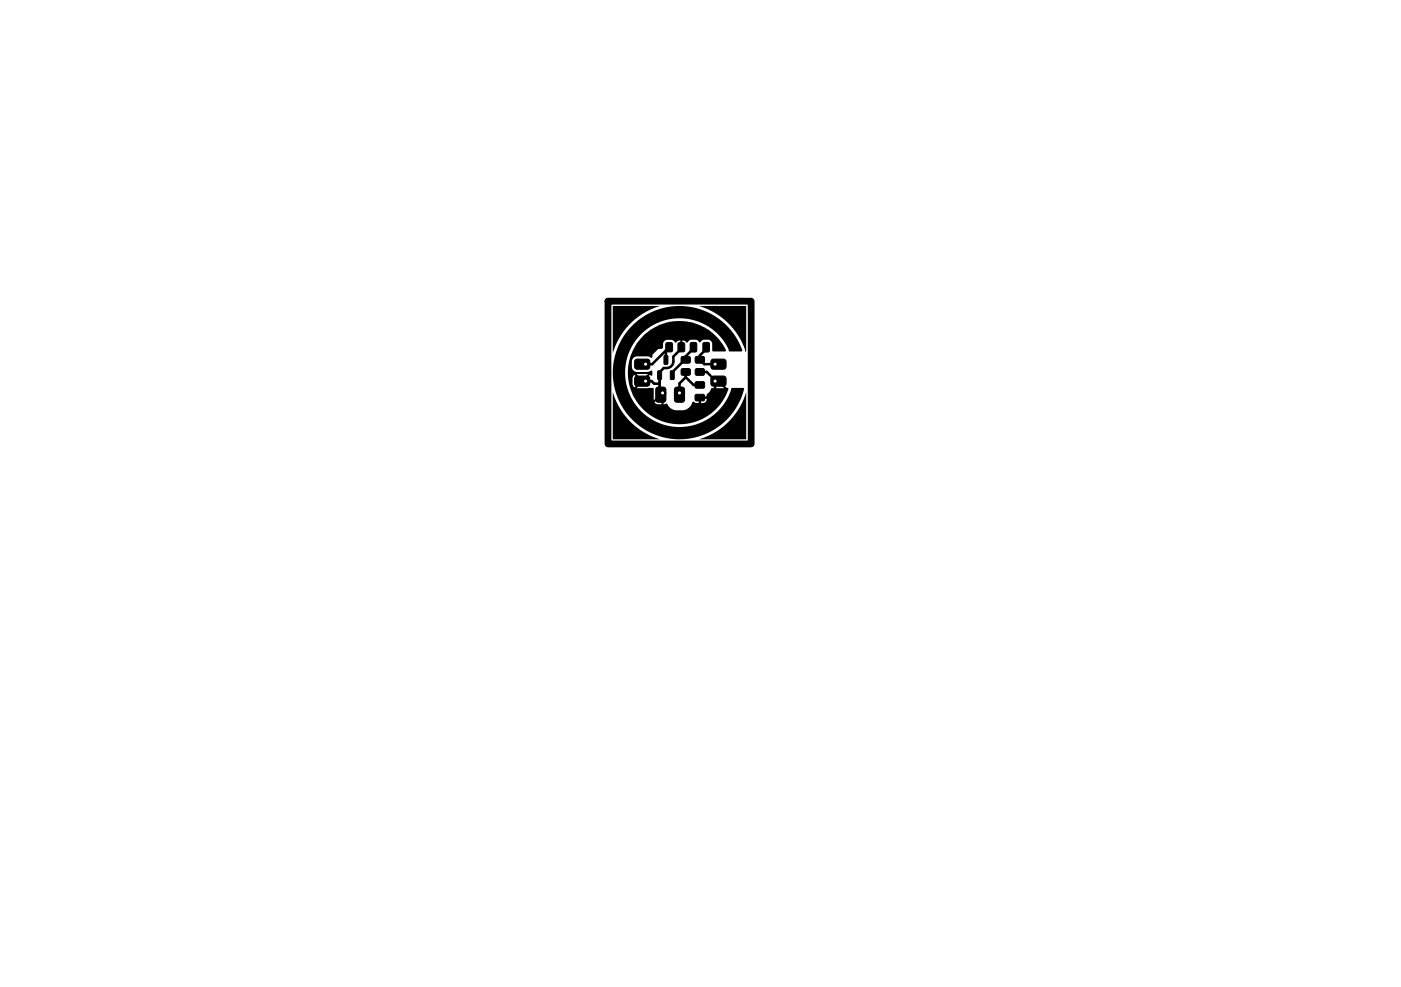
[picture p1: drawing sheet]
<svg xmlns="http://www.w3.org/2000/svg" width="210mm" height="148mm" viewBox="0 0 210 148" stroke-linecap="round" stroke-linejoin="round" font-family="sans-serif">
<path d="M91.1 45.2h21.5v21.4h-21.5z" fill="none" stroke="#000" stroke-width="1"/>
<g fill="#000" stroke="#000" stroke-width=".15">
<path d="M95.2 54l.3-.2 1.7 .1 .2 .3-.1 1-.3 .2-1.7-.1-.2-.3zM95.2 56.5l.3-.1 1.7 .1 .2 .3-.1 1-.3 .1-1.7-.1-.2-.3zM98.6 55.6h.4l.2 .1v1.1l-.1 .1-.5-.1zM99.6 53.4l.4-.1 .1 .1v1.1l-.1 .1h-.5zM99.9 51.4h.7l.2 .1v1l-.1 .3h-.7l-.2-.2zM100.5 55.6h.4l.2 .1v1.1l-.1 .1-.5-.1zM101.7 51.4h.7l.2 .1v1l-.1 .3h-.6l-.3-.2zM102.2 55.3h1.1l.2 .2v.6l-.3 .2h-1l-.1-.3zM102.2 53.5h1.1l.2 .2v.6l-.3 .2-1-.1-.1-.2zM103.5 51.4l.7-.1 .2 .2 .1 1-.2 .3h-.6l-.2-.2zM105.4 51.4l.7-.1 .2 .2 .1 1-.2 .3h-.6l-.2-.2zM104.3 55.3h1.1l.2 .2v.6l-.2 .2h-1l-.2-.3z"/>
<path d="M104.3 53.5h1.1l.2 .2v.6l-.2 .2-1-.1-.2-.2zM104.3 57.3l1.2-.1 .1 .3v.6l-.2 .1h-1.1l-.1-.2zM104.3 59.2l1.2-.1 .1 .3v.6l-.2 .1h-1.1l-.1-.2zM106.6 54l.3-.2 1.8 .1 .1 .3v1l-.3 .2-1.8-.1-.1-.3zM106.6 56.5l.3-.1 1.8 .1 .1 .3v1l-.3 .1-1.8-.1-.1-.3zM98.5 58.1l.9-.1 .3 .2 .1 1.7-.1 .4h-1l-.3-.1-.1-1.8zM101.2 58.2l.3-.2 .8 .1 .2 .1 .1 1.7-.1 .4h-1l-.3-.1z"/>
<circle cx="96" cy="57.1" r=".19"/>
<circle cx="96.8" cy="54.6" r=".5"/>
<circle cx="96.8" cy="57.2" r=".5"/>
<circle cx="99.3" cy="58.9" r=".5"/>
<circle cx="101.9" cy="58.9" r=".76"/>
<circle cx="107.2" cy="57.2" r=".5"/>
<circle cx="107.2" cy="54.6" r=".5"/>
</g>
<g fill="none" stroke="#000" stroke-width=".38">
<path d="M96.8 57.2h.9l.3 .3h.9M99.8 52.6v1.6M100.3 52.1l-2.5 2.5h-1M102.1 52.1v.2l-1.2 1.2a1.59 1.59 0 0 1-.3 1.4l-.5 .3h-.6l-.6 .6v.9M102.8 56.6l-.9 .9v1.7M102.8 55.8v.8M102.8 56.6l1.2 1.1h.9M104 52.1v.2l-1.2 1.1v.6h-.2l-1.8 1.8v.3M104.9 55.8h1l.5 .5M105.9 52.1v.3l-1 .9v.7l.7 .6h2.1M107.2 57.2h.5M107.3 57.2l-.1 .1v1.4l-1 .9"/>
<path d="M104.9 60.7l-1.3 1.3h-3.5l-.8-.8"/>
</g>
<path d="M99.3 58.9v2.3M106.2 59.6h-1.3v1.1M106.4 56.3l.8 .7v.2" fill="none" stroke="#000" stroke-width=".3"/>
<path d="M98.9 56.3v2.7l.2 .2M98.9 57.5h.1" fill="none" stroke="#000" stroke-width=".41"/>
<g fill="#000">
<path d="M91.9 58.8a10.4 10.4 0 0 0 7 7.1h-7zM94.3 54.2l-.1 .6zM94.3 57.5l.1 .6zM94.4 53.7l-.1 .4zM94.5 53.4l-.1 .3zM94.8 52.7l-.2 .5zM94.6 58.6l.2 .5zM94.8 59.1l.3 .5zM95.7 51.2l-.4 .5zM96 50.8l-.3 .4zM96.4 50.4l.4-.4zM97.1 49.8l.1-.1z"/>
<path d="M97.2 49.7l.5-.3zM98.6 48.8l.5-.2zM91.9 45.9h7a10.5 10.5 0 0 0-7 7zM99.3 48.6l.4-.1zM99.7 48.5l.5-.2zM100.2 48.3l.4-.1zM100.8 48.2h.3zM96.4 50.4a7.7 7.7 0 0 1 12.4 2.2l-2 .1v-1.2a.65 .65 0 0 0-.6-.6l-.9 .1-.4 .3-.6-.4-.9 .1-.4 .4-.3-.3h-.4v1l-.2 .1-.1-.1v-1h-.4l-.3 .3-.6-.4h-.9l-.4 .4-.1 .8-.1 .1h-.5l-.9 .9-.1 .4-.6-.2h-1.6l-.5 .2-.3 .5v.9a.78 .78 0 0 0 .8 .8h1.6l.5-.2h.1l.1 .7h-.2l-.2-.1-.9 1 .6 .5v.2l-.2 .1-.6-.6-.9 .8h2.5l.1 1.8 .9-.9 .2-.1 .1 .1-1.1 1.3 .4 .2h1.1l.3-.1 .1 .1a1.56 1.56 0 0 0 1.4 .9 2.69 2.69 0 0 0 1.5-.1 2.35 2.35 0 0 0 1-1.2l.4 .2h.4v-.6h.4v.6h.6l.2-.3v-.3h-1.2l.1-.3h1.1v-.3l.4-.4 .4-.6h1.8l-.9-.9a.15 .15 0 0 1 0-.3 .15 .15 0 0 1 .2 0l1.4 1.3a7.7 7.7 0 0 1-7.7 5.3 7.7 7.7 0 0 1-7.2-6h.5l.3 .5 1-.9-1-1-.3 .4v1h-.5l-.2-1.5h1.3l.9 .8 .8-.8h-3v-.2a7.7 7.7 0 0 1 2.3-5.5zM94.6 49a10 10 0 0 1 16.7 3.6l-.2 .1h-1.7l-.2-.2a8.1 8.1 0 0 0-12.7-2.7 8.1 8.1 0 0 0 1 13 8.1 8.1 0 0 0 12.2-4.6h1.7l.1 .2a10 10 0 0 1-14.5 6.2 10 10 0 0 1-2.4-15.6zM102.7 48.2h.3zM103 48.2l.5 .1zM103.5 48.3l.5 .2z"/>
<path d="M104.6 48.6l.3 .2zM105.1 48.8l.5 .3zM105.6 49.1l.2 .2zM106 49.4l.5 .3zM109.1 58.5v.1zM104.8 45.9h7.1v6.8h-.2v-.2a10.3 10.3 0 0 0-6.9-6.6zM104.8 65.9a10.4 10.4 0 0 0 7-7.1l.1 7.1zM95.1 59.6l.2 .5z"/>
</g>
<g fill="#fff" stroke="#fff" stroke-width=".15">
<circle cx="96.8" cy="54.6" r=".15"/>
<circle cx="107.2" cy="54.6" r=".15"/>
<circle cx="101.9" cy="58.9" r=".15"/>
<circle cx="96.8" cy="57.1" r=".15"/>
<circle cx="107.2" cy="57.1" r=".15"/>
<circle cx="99.3" cy="58.9" r=".15"/>
</g>
</svg>
